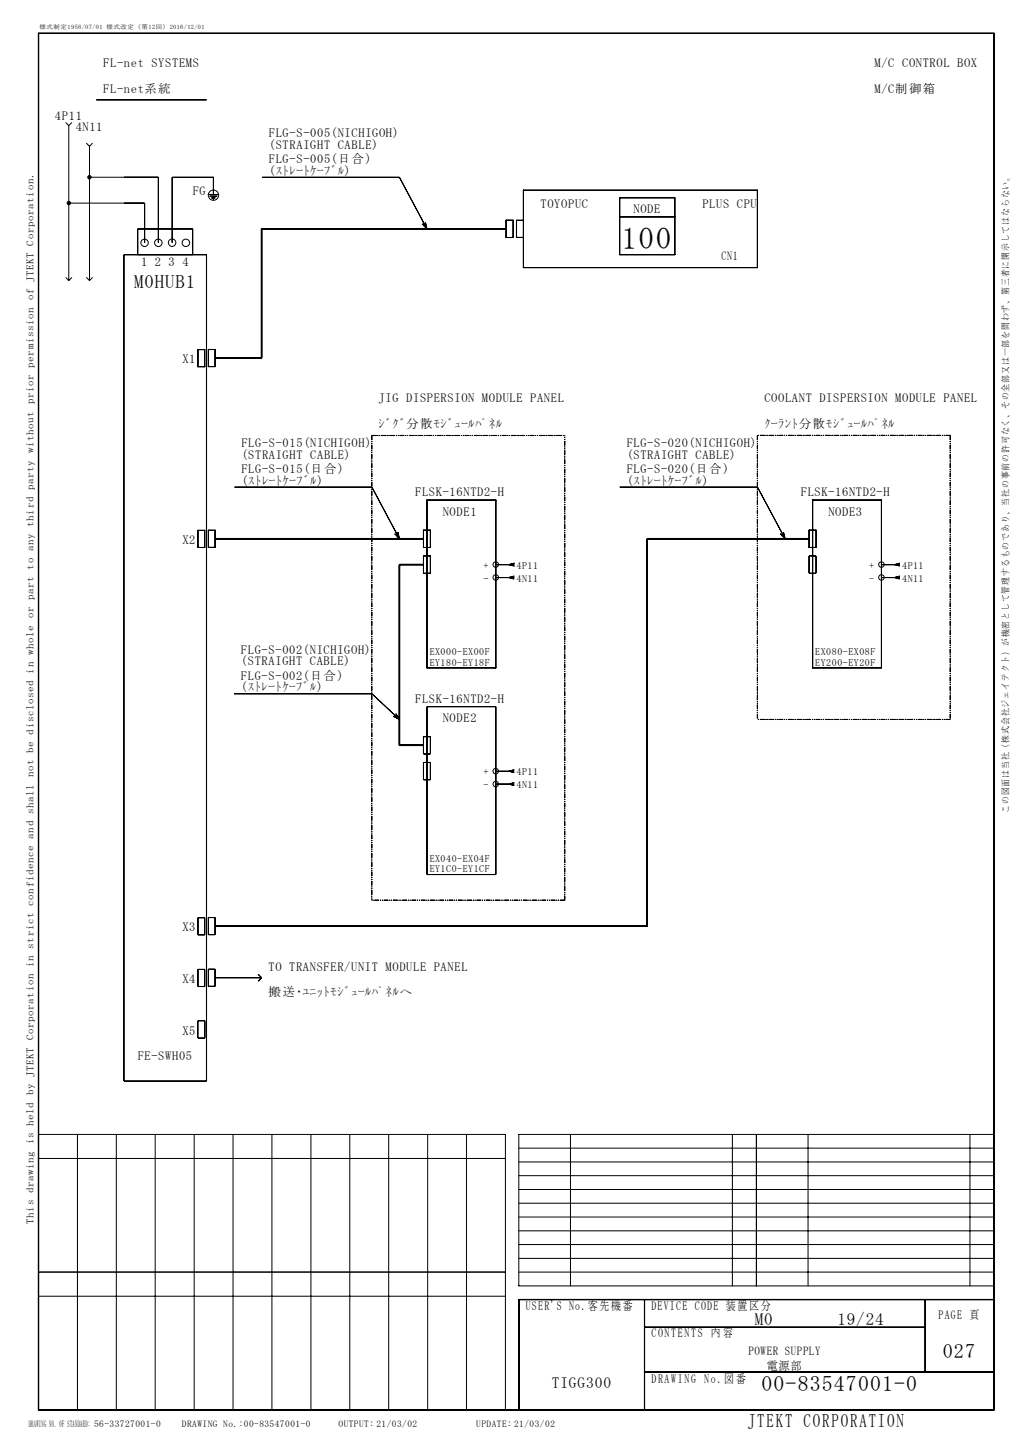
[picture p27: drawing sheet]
<svg xmlns="http://www.w3.org/2000/svg" width="210mm" height="297mm" viewBox="0 0 210 297" stroke-linecap="round" stroke-linejoin="round" font-family="sans-serif">
<defs><g id="words">
<text font-size="6.4" x="127.6" y="51.1">100</text>
<text font-size="4.5" x="156.3" y="285.6">00-83547001-0</text>
<text font-size="4.2" x="193.5" y="278.8">027</text>
<g font-size="3.9">
<text x="27.6" y="59.2">M0HUB1</text>
<text x="153.5" y="292.9">JTEKT CORPORATION</text>
</g>
<g font-size="3.5">
<text x="154.9" y="272">M0</text>
<text x="171.9" y="272">19/24</text>
</g>
<text font-size="3.2" x="113.3" y="285">TIGG300</text>
<g font-size="2.6">
<text x="21.2" y="13.7">FL-net SYSTEMS</text>
<text x="179.5" y="13.7">M/C CONTROL BOX</text>
<text x="21.2" y="19">FL-net系統</text>
<text x="179.5" y="19">M/C制御箱</text>
<text x="11.3" y="24.6">4P11</text>
<text x="15.5" y="27">4N11</text>
<text x="55.2" y="28.2">FLG-S-005(NICHIGOH)</text>
<text x="55.2" y="30.6">(STRAIGHT CABLE)</text>
<text x="55.2" y="33.5">FLG-S-005(日合)</text>
<text x="55.2" y="35.9">(ｽﾄﾚｰﾄｹｰﾌﾞﾙ)</text>
<text x="39.6" y="40.1">FG</text>
<text x="111" y="42.8">TOYOPUC</text>
<text x="130" y="43.6">NODE</text>
<text x="144.2" y="42.8">PLUS CPU</text>
<text x="148.1" y="53.4">CN1</text>
<text x="29" y="54.5">1 2 3 4</text>
<text x="37.4" y="74.6">X1</text>
<text x="77.7" y="82.6">JIG DISPERSION MODULE PANEL</text>
<text x="156.9" y="82.6">COOLANT DISPERSION MODULE PANEL</text>
<text x="77.7" y="87.9">ｼﾞｸﾞ分散ﾓｼﾞｭｰﾙﾊﾟﾈﾙ</text>
<text x="156.9" y="87.9">ｸｰﾗﾝﾄ分散ﾓｼﾞｭｰﾙﾊﾟﾈﾙ</text>
<text x="49.6" y="91.8">FLG-S-015(NICHIGOH)</text>
<text x="49.6" y="94.2">(STRAIGHT CABLE)</text>
<text x="128.6" y="91.8">FLG-S-020(NICHIGOH)</text>
<text x="128.6" y="94.2">(STRAIGHT CABLE)</text>
<text x="49.6" y="97.1">FLG-S-015(日合)</text>
<text x="49.6" y="99.5">(ｽﾄﾚｰﾄｹｰﾌﾞﾙ)</text>
<text x="85.2" y="101.8">FLSK-16NTD2-H</text>
<text x="128.6" y="97.1">FLG-S-020(日合)</text>
<text x="128.6" y="99.5">(ｽﾄﾚｰﾄｹｰﾌﾞﾙ)</text>
<text x="164.4" y="101.8">FLSK-16NTD2-H</text>
<text x="90.9" y="105.8">NODE1</text>
<text x="170" y="105.8">NODE3</text>
<text x="37.4" y="111.7">X2</text>
<text x="49.5" y="134.2">FLG-S-002(NICHIGOH)</text>
<text x="49.5" y="136.6">(STRAIGHT CABLE)</text>
<text x="49.5" y="139.5">FLG-S-002(日合)</text>
<text x="49.5" y="141.9">(ｽﾄﾚｰﾄｹｰﾌﾞﾙ)</text>
<text x="85.2" y="144.2">FLSK-16NTD2-H</text>
<text x="90.9" y="148.3">NODE2</text>
<text x="37.4" y="191.2">X3</text>
<text x="37.4" y="201.8">X4</text>
<text x="55.1" y="199.2">TO TRANSFER/UNIT MODULE PANEL</text>
<text x="55.1" y="204.5">搬送･ﾕﾆｯﾄﾓｼﾞｭｰﾙﾊﾟﾈﾙへ</text>
<text x="37.4" y="212.4">X5</text>
<text x="28.3" y="217.7">FE-SWH05</text>
<text x="107.9" y="268.9">USER'S No.客先機番</text>
<text x="133.7" y="268.9">DEVICE CODE 装置区分</text>
<text x="133.7" y="274.5">CONTENTS 内 容</text>
<text x="192.7" y="270.7">PAGE 頁</text>
<text x="133.7" y="283.8">DRAWING No.図 番</text>
</g>
<g font-size="2.5">
<text x="153.6" y="278.1">POWER SUPPLY</text>
<text x="157.4" y="281.3">電源部</text>
</g>
<g font-size="2.1">
<text x="99.2" y="116.8">+</text>
<text x="99.2" y="119.4">-</text>
<text x="106" y="116.8">4P11</text>
<text x="106" y="119.4">4N11</text>
<text x="178.4" y="116.8">+</text>
<text x="178.4" y="119.4">-</text>
<text x="185.2" y="116.8">4P11</text>
<text x="185.2" y="119.4">4N11</text>
<text x="88.2" y="134.6">EX000-EX00F</text>
<text x="88.2" y="136.6">EY180-EY18F</text>
<text x="167.3" y="134.6">EX080-EX08F</text>
<text x="167.3" y="136.6">EY200-EY20F</text>
<text x="99.2" y="159.2">+</text>
<text x="99.2" y="161.8">-</text>
<text x="106" y="159.2">4P11</text>
<text x="106" y="161.8">4N11</text>
<text x="88.2" y="177">EX040-EX04F</text>
<text x="88.2" y="179">EY1C0-EY1CF</text>
<text x="6.9" y="251.2" transform="rotate(-90 6.9 251.2)">This drawing is held by JTEKT Corporation in strict confidence and shall not be disclosed in whole or part to any third party without prior permission of JTEKT Corporation.</text>
</g>
<g font-size="1.9">
<text x="207.1" y="166.9" transform="rotate(-90 207.1 166.9)">この図面は当社（株式会社ジェイテクト）が機密として管理するものであり、当社の事前の許可なく、その全部又は一部を問わず、第三者に開示してはならない。</text>
<text x="5.9" y="293">DRAWING NO. OF STANDARD: 56-33727001-0</text>
<text x="37.3" y="293">DRAWING No.:00-83547001-0</text>
<text x="69.5" y="293">OUTPUT: 21/03/02</text>
<text x="97.8" y="293">UPDATE: 21/03/02</text>
</g>
<text font-size="1.3" x="8.1" y="6">様式制定1958/07/01 様式改定（第12回）2016/12/01</text>
</g></defs>
<g fill="none" stroke="#000" stroke-width=".21">
<path d="M7.9 6.8v282.6M7.9 6.8h196.1v282.6h-196.1zM7.9 6.9h196.1M204.1 6.8v282.6M13.5 25.1l.6 .7M14.1 25.8v31.8M14.8 25.1l-.7 .7M17.7 29.4l.7 .6M18.4 30v27.6M18.4 36.4h14.1v13.4M19 29.4l-.6 .6M19.8 20.5h22.6"/>
<path d="M32.5 36.4v13.4M35.3 36.4v13.4M42.8 39.9h2.1M43.8 36.4v3.5M43.8 39.9v-3.5h-8.5v13.4M53.8 36.4h28.2l5.6 10.6M107.4 39h48.1v15.9h-48.1zM107.4 39v15.9M155.4 39v15.9M13.5 56.9l.6 .7M14.1 41.7h15.6v8.1M14.8 56.9l-.7 .7"/>
<path d="M17.7 56.9l.7 .7M19 56.9l-.6 .7M25.4 52.3v169.6M25.4 52.3h17v169.6h-17zM25.4 41.7h4.3M28.3 52.3v-5.3h11.3l-.1 5.3M28.3 52.3h11.3M29.7 41.7v8.1M43.1 40.3h1.4M43.5 40.6h.7M43.8 40.6v.4M53.6 47v26.5"/>
<path d="M53.7 46.9h50.2M53.7 47h50.2M53.7 47v26.5M86.7 45.9l.9 1.1M87.3 45.6l.3 1.4M103.9 45.2h1.4v3.5h-1.4zM103.9 47h-50.2v26.5h-9.5M105.3 45.2v3.5M107.4 45.2h-1.4v3.5h1.4M107.4 54.9h48.1M127.2 40.6h11.3v11.7h-11.3zM127.2 40.6h11.3"/>
<path d="M127.2 44.5h11.3M138.5 40.6v11.7M40.6 71.8h1.4v3.5h-1.4zM40.6 71.8h1.4M42.8 71.7h1.3l.1 3.6h-1.4zM42.8 75.2h1.4M42.8 71.7v3.6M44.2 73.5h9.5M44.2 73.4h9.5M48.1 100h28.2M76.3 100l5.7 10.6M127.2 100h28.3"/>
<path d="M155.5 100l5.6 10.6M40.6 108.9h1.4v3.5h-1.4zM40.6 108.9h1.4M42.8 108.8h1.3l.1 3.6h-1.4zM42.8 112.4h1.4M42.8 108.8v3.6M44.2 110.6h42.7M44.2 110.5h42.7M81 109.5l1 1.1M81.7 109.2l.3 1.4M81.9 115.9v37.1M82 115.8h4.9"/>
<path d="M82 116h4.9M82 115.9v37.1M86.9 114.1h1.4v3.6h-1.4zM86.9 108.8h1.4v3.6h-1.4zM86.9 115.9h-4.9v37.1h4.9M87.6 102.6h14.2v34.5h-14.2zM87.6 102.7h14.2M88.3 108.8v3.6M88.3 114.1v3.6M101.8 115.9h3.8M101.8 118.6h3.8M101.8 102.6v34.5"/>
<path d="M104.4 115.9l1.2 .3M104.4 118.6l1.2 .3M105.6 115.6l-1.1 .3M105.6 118.3l-1.1 .3M132.8 110.6v79.5M132.9 110.6h33.2M132.9 110.5h33.2M132.9 110.6v79.5M160.2 109.5l.9 1.1M160.8 109.2l.3 1.4M166.1 114.1h1.4v3.6h-1.4zM166.1 108.8h1.4v3.6h-1.4z"/>
<path d="M166.1 110.6h-33.2l-.1 79.5h-88.6M166.8 102.6h14.1v34.5h-14.1zM166.8 102.7h14.1M166.8 102.6v34.5M180.9 115.9h3.8M180.9 118.6h3.8M184.7 115.6l-1.1 .3 1.1 .3M184.7 118.3l-1.1 .3 1.1 .3M48 142.4h28.3l5.7 5.3M48 142.4h28.3M80.7 147l1.3 .7M81.2 146.5l.8 1.2"/>
<path d="M82 153h4.9M82 153.1h4.9M86.9 151.2h1.4v3.6h-1.4zM86.9 156.5h1.4v3.6h-1.4zM86.9 154.8h1.4M87.6 145.1h14.2v34.4h-14.2zM88.3 151.2v3.6M88.3 156.5v3.6M101.8 158.3h3.8M101.8 145.1v34.4M104.4 158.3l1.2 .3M105.6 158l-1.1 .3"/>
<path d="M86.9 160.1h1.4M87.6 179.5h14.2M101.8 161h3.8M104.4 161l1.2 .2M105.6 160.7l-1.1 .3M40.6 188.4h1.4v3.5h-1.4zM40.6 199h1.4v3.5h-1.4zM40.6 188.4h1.4M42.8 188.3h1.3l.1 3.6h-1.4zM42.8 198.9h1.3l.1 3.6h-1.4zM42.8 188.4h1.4M42.8 188.3v3.6"/>
<path d="M42.8 198.9v3.6M44.2 190.2h88.7M44.2 190.1h88.7M40.6 209.5v3.6M40.6 209.5h1.4v3.6h-1.4zM40.6 202.5h1.4M40.6 213.1h1.4M40.6 209.5h1.4M42.1 209.5v3.6M42.8 202.5h1.4M44.2 200.7h9.5M53 200l.7 .7"/>
<path d="M53.7 200.7l-.7 .7M7.9 232.9h95.8v56.5M7.9 237.8h95.8M15.9 232.9v56.5M23.9 232.9v56.5M31.9 232.9v56.5M39.9 232.9v56.5M47.8 232.9v56.5M55.8 232.9v56.5M63.8 232.9v56.5M71.8 232.9v56.5M79.8 232.9v56.5"/>
<path d="M87.8 232.9v56.5M95.8 232.9v56.5M106.5 238.5h97.5M106.5 235.7h97.5M117.1 232.9v31.1M150.3 232.9v31.1M155.3 232.9v31.1M165.9 232.9v31.1M199.1 232.9v31.1M204 232.9h-97.5v31.1h97.5M106.5 258.3h97.5M106.5 255.5h97.5"/>
<path d="M106.5 252.7h97.5M106.5 249.8h97.5M106.5 247h97.5M106.5 244.2h97.5M106.5 241.3h97.5M7.9 261.1h95.8M7.9 266.1h95.8M106.5 261.1h97.5M106.5 266.7h97.5M106.5 266.8v22.6M132.3 266.8v22.6M132.3 272.5h57.6"/>
<path d="M132.3 272.4h57.6M189.9 266.8v14.8M204 266.8h-97.5v22.6M7.9 289.5h196.1M132.3 281.6h71.7"/>
<circle cx="29.7" cy="49.8" r=".76"/>
<circle cx="32.5" cy="49.8" r=".77"/>
<circle cx="35.3" cy="49.8" r=".77"/>
<circle cx="38.2" cy="49.8" r=".77"/>
<circle cx="43.8" cy="40.1" r="1.06"/>
<circle cx="101.8" cy="115.9" r=".57"/>
<circle cx="101.8" cy="118.5" r=".57"/>
<circle cx="180.9" cy="115.9" r=".57"/>
<circle cx="180.9" cy="118.5" r=".57"/>
<circle cx="101.8" cy="158.3" r=".57"/>
<circle cx="101.8" cy="160.9" r=".57"/>
</g>
<path d="M76.3 89.4v95.4M76.3 89.4h39.6M155.4 89.4v58.3M155.5 89.4v58.3M195 89.4v58.3M195.1 89.4h-39.6M195.1 89.4v58.3M195.1 147.7h-39.6M115.9 184.8h-39.6M115.9 184.8v-95.4" fill="none" stroke="#000" stroke-width=".21" stroke-dasharray="1 .2 .2 .2 .2 .2" stroke-linecap="butt"/>
<g fill="#000" stroke="#000" stroke-width=".21">
<circle cx="18.4" cy="36.4" r=".36"/>
<circle cx="14.1" cy="41.7" r=".35"/>
</g>
<use href="#words"/>
</svg>
